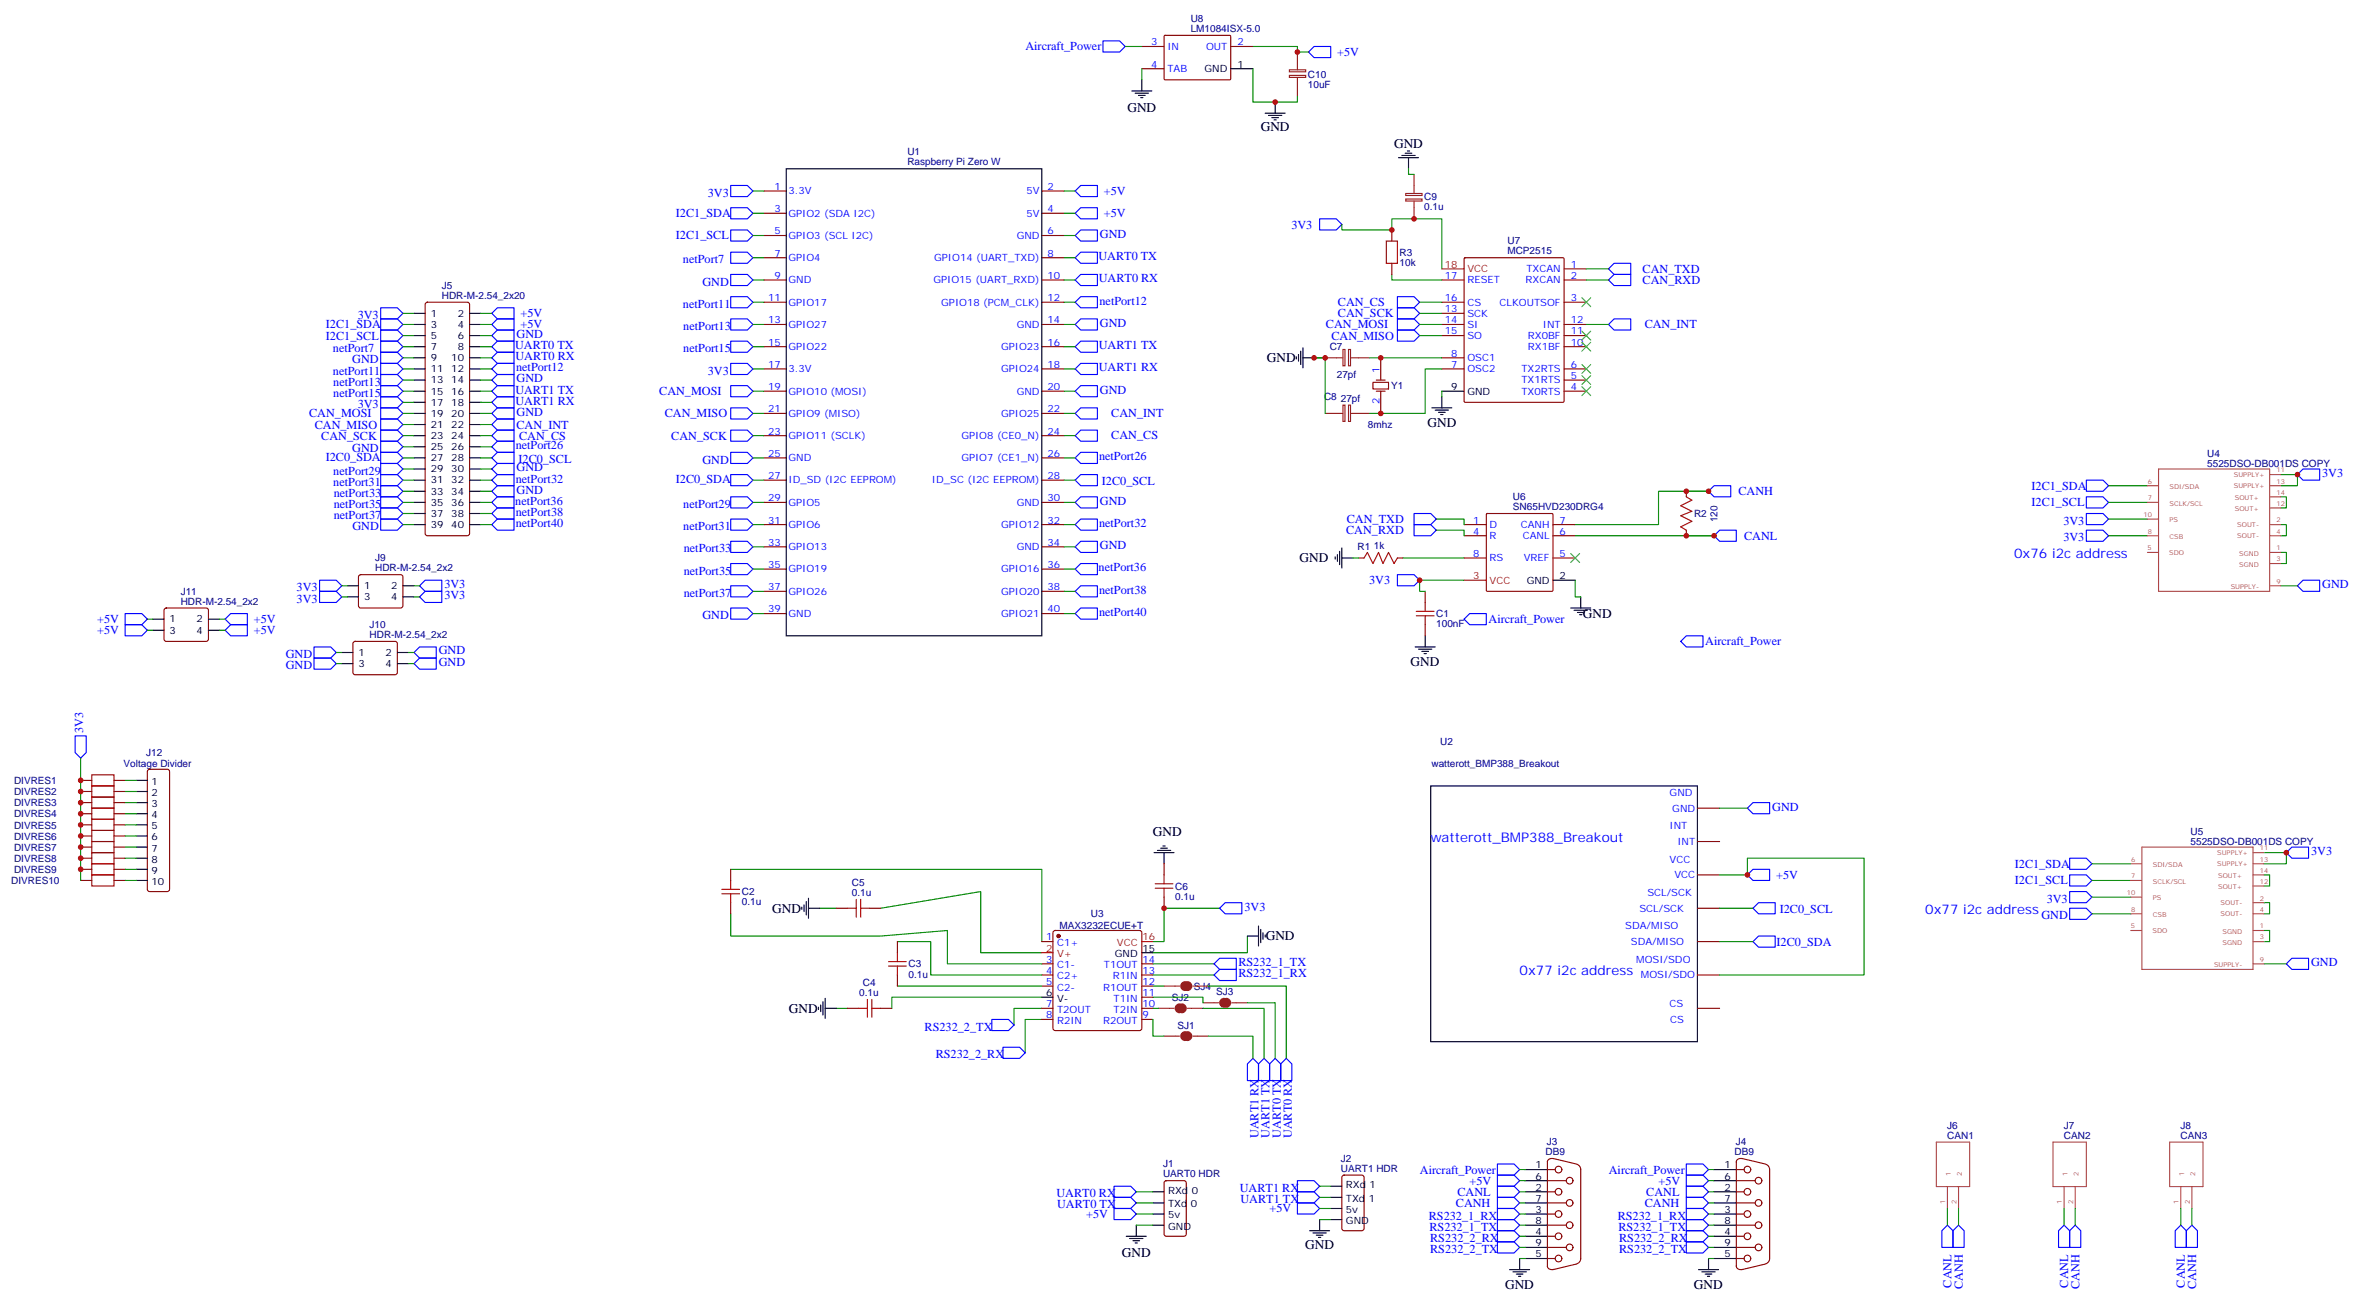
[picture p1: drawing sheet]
<svg xmlns="http://www.w3.org/2000/svg" width="749mm" height="413mm" viewBox="0 0 749 413" stroke-linecap="round" stroke-linejoin="round" font-family="sans-serif">
<defs><g id="words">
<g font-size="4.2">
<text x="357.9" y="35.5">GND</text>
<text x="400.3" y="41.6">GND</text>
<text x="442.6" y="46.8">GND</text>
<text x="402.2" y="115">GND</text>
<text x="453.2" y="135.5">GND</text>
<text x="412.6" y="178.4">GND</text>
<text x="502.6" y="196">GND</text>
<text x="447.8" y="211.3">GND</text>
<text x="366" y="265.2">GND</text>
<text x="245.2" y="289.5">GND</text>
<text x="401.8" y="298.3">GND</text>
<text x="250.5" y="321.3">GND</text>
<text x="356.2" y="398.9">GND</text>
<text x="414.4" y="396.1">GND</text>
<text x="477.8" y="408.8">GND</text>
<text x="537.8" y="408.8">GND</text>
</g>
<g font-size="4.2" fill="#00f">
<text x="639.4" y="177">0x76 i2c address</text>
<text x="454.2" y="267">watterott_BMP388_Breakout</text>
<text x="611.2" y="289.9">0x77 i2c address</text>
<text x="482.5" y="309.3">0x77 i2c address</text>
</g>
<g font-size="3.9" fill="#00f">
<text x="325.6" y="16">Aircraft_Power</text>
<text x="424.6" y="17.8">+5V</text>
<text x="224.7" y="62.4">3V3</text>
<text x="350.5" y="61.9">+5V</text>
<text x="214.6" y="68.9">I2C1_SDA</text>
<text x="350.5" y="68.9">+5V</text>
<text x="214.6" y="76">I2C1_SCL</text>
<text x="349.2" y="75.5">GND</text>
<text x="410" y="72.5">3V3</text>
<text x="216.8" y="83.5">netPort7</text>
<text x="348.7" y="82.6">UART0 TX</text>
<text x="348.8" y="89.6">UART0 RX</text>
<text x="521.5" y="86.6">CAN_TXD</text>
<text x="223" y="90.7">GND</text>
<text x="521.5" y="90.1">CAN_RXD</text>
<text x="113.6" y="101.2">3V3</text>
<text x="165.3" y="100.7">+5V</text>
<text x="216.8" y="97.7">netPort11</text>
<text x="349.1" y="96.6">netPort12</text>
<text x="424.8" y="100.7">CAN_SCK</text>
<text x="424.8" y="97.1">CAN_CS</text>
<text x="103.5" y="104.2">I2C1_SDA</text>
<text x="103.5" y="107.7">I2C1_SCL</text>
<text x="164" y="107.2">GND</text>
<text x="165.3" y="104.2">+5V</text>
<text x="216.9" y="104.7">netPort13</text>
<text x="349.2" y="103.7">GND</text>
<text x="420.9" y="104.2">CAN_MOSI</text>
<text x="422.7" y="107.7">CAN_MISO</text>
<text x="522.2" y="104.1">CAN_INT</text>
<text x="105.7" y="111.8">netPort7</text>
<text x="163.5" y="110.9">UART0 TX</text>
<text x="216.9" y="111.8">netPort15</text>
<text x="348.8" y="110.8">UART1 TX</text>
<text x="105.7" y="118.8">netPort11</text>
<text x="111.8" y="115.3">GND</text>
<text x="163.6" y="114.3">UART0 RX</text>
<text x="163.9" y="117.8">netPort12</text>
<text x="224.7" y="118.9">3V3</text>
<text x="348.8" y="117.8">UART1 RX</text>
<text x="105.8" y="122.3">netPort13</text>
<text x="105.8" y="125.9">netPort15</text>
<text x="163.6" y="124.9">UART1 TX</text>
<text x="164" y="121.3">GND</text>
<text x="209.3" y="125.4">CAN_MOSI</text>
<text x="349.2" y="124.9">GND</text>
<text x="113.6" y="129.4">3V3</text>
<text x="163.6" y="128.4">UART1 RX</text>
<text x="164" y="131.9">GND</text>
<text x="98.2" y="132.4">CAN_MOSI</text>
<text x="99.9" y="135.9">CAN_MISO</text>
<text x="164" y="135.9">CAN_INT</text>
<text x="211" y="132.4">CAN_MISO</text>
<text x="352.8" y="132.4">CAN_INT</text>
<text x="102" y="139.5">CAN_SCK</text>
<text x="111.8" y="143.5">GND</text>
<text x="163.7" y="142.5">netPort26</text>
<text x="164.8" y="139.5">CAN_CS</text>
<text x="213.1" y="139.5">CAN_SCK</text>
<text x="352.8" y="139.4">CAN_CS</text>
<text x="103.4" y="146.3">I2C0_SDA</text>
<text x="164" y="149.6">GND</text>
<text x="164.6" y="146.8">I2C0_SCL</text>
<text x="223" y="147.1">GND</text>
<text x="348.9" y="146">netPort26</text>
<text x="105.8" y="150.6">netPort29</text>
<text x="105.8" y="154.1">netPort31</text>
<text x="163.7" y="153.1">netPort32</text>
<text x="214.6" y="153.4">I2C0_SDA</text>
<text x="349.8" y="153.8">I2C0_SCL</text>
<text x="645" y="155.4">I2C1_SDA</text>
<text x="737.3" y="151.3">3V3</text>
<text x="105.9" y="157.6">netPort33</text>
<text x="105.9" y="161.1">netPort35</text>
<text x="163.6" y="160.1">netPort36</text>
<text x="164" y="156.6">GND</text>
<text x="216.9" y="161.2">netPort29</text>
<text x="349.2" y="160.1">GND</text>
<text x="551.9" y="157.1">CANH</text>
<text x="645" y="160.6">I2C1_SCL</text>
<text x="106" y="164.7">netPort37</text>
<text x="163.7" y="163.7">netPort38</text>
<text x="163.7" y="167.2">netPort40</text>
<text x="348.9" y="167.2">netPort32</text>
<text x="427.6" y="165.9">CAN_TXD</text>
<text x="655.1" y="166.5">3V3</text>
<text x="111.9" y="168.3">GND</text>
<text x="216.9" y="168.2">netPort31</text>
<text x="427.4" y="169.5">CAN_RXD</text>
<text x="553.7" y="171.2">CANL</text>
<text x="655.1" y="171.7">3V3</text>
<text x="217.1" y="175.3">netPort33</text>
<text x="349.2" y="174.3">GND</text>
<text x="217.1" y="182.3">netPort35</text>
<text x="348.8" y="181.3">netPort36</text>
<text x="434.7" y="185.4">3V3</text>
<text x="94.2" y="187.6">3V3</text>
<text x="94.2" y="191.2">3V3</text>
<text x="141.1" y="190">3V3</text>
<text x="141.1" y="186.5">3V3</text>
<text x="217.1" y="189.4">netPort37</text>
<text x="348.9" y="188.4">netPort38</text>
<text x="737.3" y="186.6">GND</text>
<text x="30.9" y="197.7">+5V</text>
<text x="80.6" y="197.7">+5V</text>
<text x="223" y="196.5">GND</text>
<text x="348.9" y="195.4">netPort40</text>
<text x="472.6" y="197.7">Aircraft_Power</text>
<text x="30.9" y="201.2">+5V</text>
<text x="80.6" y="201.2">+5V</text>
<text x="90.7" y="208.9">GND</text>
<text x="139.3" y="207.6">GND</text>
<text x="541.4" y="204.7">Aircraft_Power</text>
<text x="90.7" y="212.4">GND</text>
<text x="139.3" y="211.2">GND</text>
<text x="26.4" y="232.7" transform="rotate(-90 26.4 232.7)">3V3</text>
<text x="562.6" y="257.2">GND</text>
<text x="639.7" y="275.3">I2C1_SDA</text>
<text x="733.7" y="271.3">3V3</text>
<text x="563.9" y="278.8">+5V</text>
<text x="639.7" y="280.6">I2C1_SCL</text>
<text x="649.8" y="286.4">3V3</text>
<text x="395.1" y="288.9">3V3</text>
<text x="565" y="289.6">I2C0_SCL</text>
<text x="648.1" y="291.7">GND</text>
<text x="564" y="300.2">I2C0_SDA</text>
<text x="393.2" y="306.5">RS232_1_TX</text>
<text x="393.2" y="310.1">RS232_1_RX</text>
<text x="733.7" y="306.5">GND</text>
<text x="293.5" y="326.9">RS232_2_TX</text>
<text x="297.1" y="335.8">RS232_2_RX</text>
<text x="399.5" y="361.1" transform="rotate(-90 399.5 361.1)">UART1 RX</text>
<text x="403.1" y="360.9" transform="rotate(-90 403.1 360.9)">UART1 TX</text>
<text x="406.6" y="360.9" transform="rotate(-90 406.6 360.9)">UART0 TX</text>
<text x="410.1" y="361.1" transform="rotate(-90 410.1 361.1)">UART0 RX</text>
<text x="450.8" y="372.3">Aircraft_Power</text>
<text x="466.6" y="375.9">+5V</text>
<text x="510.8" y="372.3">Aircraft_Power</text>
<text x="526.6" y="375.9">+5V</text>
<text x="335.4" y="379.9">UART0 RX</text>
<text x="335.6" y="383.4">UART0 TX</text>
<text x="393.6" y="378.1">UART1 RX</text>
<text x="393.8" y="381.6">UART1 TX</text>
<text x="462.2" y="382.9">CANH</text>
<text x="462.7" y="379.4">CANL</text>
<text x="522.2" y="382.9">CANH</text>
<text x="522.7" y="379.4">CANL</text>
<text x="344.8" y="386.4">+5V</text>
<text x="403.1" y="384.7">+5V</text>
<text x="453.6" y="386.9">RS232_1_RX</text>
<text x="513.6" y="386.9">RS232_1_RX</text>
<text x="453.8" y="390.5">RS232_1_TX</text>
<text x="454.1" y="394">RS232_2_RX</text>
<text x="513.8" y="390.5">RS232_1_TX</text>
<text x="514" y="394">RS232_2_RX</text>
<text x="454.1" y="397.5">RS232_2_TX</text>
<text x="514" y="397.5">RS232_2_TX</text>
<text x="619.6" y="408.5" transform="rotate(-90 619.6 408.5)">CANL</text>
<text x="623.1" y="408.9" transform="rotate(-90 623.1 408.9)">CANH</text>
<text x="656.6" y="408.5" transform="rotate(-90 656.6 408.5)">CANL</text>
<text x="660.2" y="408.9" transform="rotate(-90 660.2 408.9)">CANH</text>
<text x="693.7" y="408.5" transform="rotate(-90 693.7 408.5)">CANL</text>
<text x="697.2" y="408.9" transform="rotate(-90 697.2 408.9)">CANH</text>
</g>
<g font-size="3.2" fill="#000080">
<text x="378" y="10.1">LM1084ISX-5.0</text>
<text x="378.1" y="6.8">U8</text>
<text x="415.3" y="27.9">10uF</text>
<text x="415.3" y="24.7">C10</text>
<text x="288.1" y="52.5">Raspberry Pi Zero W</text>
<text x="288.1" y="49.3">U1</text>
<text x="452.2" y="63.5">C9</text>
<text x="452.2" y="66.7">0.1u</text>
<text x="478.6" y="77.4">U7</text>
<text x="444.4" y="81.2">R3</text>
<text x="478.6" y="80.6">MCP2515</text>
<text x="444.4" y="84.3">10k</text>
<text x="140.3" y="94.8">HDR-M-2.54_2x20</text>
<text x="140.3" y="91.7">J5</text>
<text x="422.2" y="111.1">C7</text>
<text x="424.4" y="119.9">27pf</text>
<text x="441.7" y="123.5">Y1</text>
<text x="420.4" y="127">C8</text>
<text x="425.7" y="127.5">27pf</text>
<text x="434.3" y="135.9">8mhz</text>
<text x="700.8" y="148.1">5525DSO-DB001DS COPY</text>
<text x="700.8" y="144.9">U4</text>
<text x="480.4" y="161.7">SN65HVD230DRG4</text>
<text x="480.4" y="158.5">U6</text>
<text x="537.8" y="164.1">R2</text>
<text x="545.3" y="165.7" transform="rotate(-90 545.3 165.7)">120</text>
<text x="119.1" y="178">J9</text>
<text x="431" y="174.6">R1</text>
<text x="436.2" y="174.2">1k</text>
<text x="119.1" y="181.3">HDR-M-2.54_2x2</text>
<text x="57.4" y="191.8">HDR-M-2.54_2x2</text>
<text x="57.4" y="188.6">J11</text>
<text x="456" y="195.7">C1</text>
<text x="117.4" y="202.4">HDR-M-2.54_2x2</text>
<text x="117.4" y="199.2">J10</text>
<text x="456" y="199">100nF</text>
<text x="46.5" y="239.9">J12</text>
<text x="457.3" y="236.3">U2</text>
<text x="39.3" y="243.5">Voltage Divider</text>
<text x="454.5" y="243.4">watterott_BMP388_Breakout</text>
<text x="4.5" y="248.8">DIVRES1</text>
<text x="4.5" y="252.3">DIVRES2</text>
<text x="4.5" y="255.8">DIVRES3</text>
<text x="4.5" y="259.3">DIVRES4</text>
<text x="4.5" y="262.9">DIVRES5</text>
<text x="4.5" y="266.4">DIVRES6</text>
<text x="4.5" y="269.9">DIVRES7</text>
<text x="695.5" y="268">5525DSO-DB001DS COPY</text>
<text x="695.5" y="264.8">U5</text>
<text x="4.5" y="273.5">DIVRES8</text>
<text x="3.5" y="280.5">DIVRES10</text>
<text x="4.5" y="277">DIVRES9</text>
<text x="270.5" y="281">C5</text>
<text x="235.5" y="287.2">0.1u</text>
<text x="235.5" y="283.9">C2</text>
<text x="270.5" y="284.3">0.1u</text>
<text x="373.1" y="285.4">0.1u</text>
<text x="373.1" y="282.4">C6</text>
<text x="346.4" y="290.8">U3</text>
<text x="336.4" y="294.6">MAX3232ECUE+T</text>
<text x="288.4" y="310.1">0.1u</text>
<text x="288.4" y="306.9">C3</text>
<text x="272.8" y="315.9">0.1u</text>
<text x="274" y="312.8">C4</text>
<text x="372" y="317.5">SJ2</text>
<text x="379" y="314">SJ4</text>
<text x="386.1" y="315.7">SJ3</text>
<text x="373.8" y="326.3">SJ1</text>
<text x="618.2" y="358.3">J6</text>
<text x="655.3" y="358.3">J7</text>
<text x="692.3" y="358.3">J8</text>
<text x="491.1" y="363.2">J3</text>
<text x="551.1" y="363.2">J4</text>
<text x="618.2" y="361.3">CAN1</text>
<text x="655.3" y="361.3">CAN2</text>
<text x="692.3" y="361.3">CAN3</text>
<text x="369.2" y="370.3">J1</text>
<text x="425.7" y="371.8">UART1 HDR</text>
<text x="425.7" y="368.5">J2</text>
<text x="490.7" y="366.5">DB9</text>
<text x="550.7" y="366.5">DB9</text>
<text x="369.2" y="373.5">UART0 HDR</text>
</g>
<g font-size="3.2" fill="#00f">
<text x="365.4" y="14.4">3</text>
<text x="370.6" y="15.8">IN</text>
<text x="382.9" y="15.8">OUT</text>
<text x="392.9" y="14.4">2</text>
<text x="365.4" y="21.4">4</text>
<text x="370.6" y="22.9">TAB</text>
<text x="245.8" y="60.3">1</text>
<text x="250.3" y="61.7">3.3V</text>
<text x="325.9" y="61.7">5V</text>
<text x="332.5" y="60.3">2</text>
<text x="245.8" y="67.3">3</text>
<text x="250.3" y="68.7">GPIO2 (SDA I2C)</text>
<text x="325.9" y="68.7">5V</text>
<text x="332.5" y="67.3">4</text>
<text x="245.8" y="74.4">5</text>
<text x="250.3" y="75.8">GPIO3 (SCL I2C)</text>
<text x="322.8" y="75.8">GND</text>
<text x="332.5" y="74.4">6</text>
<text x="245.8" y="81.4">7</text>
<text x="250.3" y="82.8">GPIO4</text>
<text x="296.6" y="82.8">GPIO14 (UART_TXD)</text>
<text x="332.5" y="81.4">8</text>
<text x="245.8" y="88.5">9</text>
<text x="250.3" y="89.9">GND</text>
<text x="296.3" y="89.9">GPIO15 (UART_RXD)</text>
<text x="332.5" y="88.5">10</text>
<text x="458.7" y="88.5">17</text>
<text x="465.9" y="89.9">RESET</text>
<text x="484.4" y="89.9">RXCAN</text>
<text x="484.6" y="86.4">TXCAN</text>
<text x="498.7" y="84.9">1</text>
<text x="498.7" y="88.5">2</text>
<text x="243.8" y="95.5">11</text>
<text x="332.5" y="95.5">12</text>
<text x="458.7" y="95.5">16</text>
<text x="498.7" y="95.5">3</text>
<text x="250.3" y="96.9">GPIO17</text>
<text x="298.8" y="96.9">GPIO18 (PCM_CLK)</text>
<text x="458.7" y="99.1">13</text>
<text x="465.9" y="100.5">SCK</text>
<text x="465.9" y="96.9">CS</text>
<text x="476.1" y="96.9">CLKOUTSOF</text>
<text x="243.8" y="102.6">13</text>
<text x="250.3" y="104">GPIO27</text>
<text x="322.8" y="104">GND</text>
<text x="332.5" y="102.6">14</text>
<text x="458.7" y="102.6">14</text>
<text x="458.7" y="106.1">15</text>
<text x="465.9" y="104">SI</text>
<text x="465.9" y="107.5">SO</text>
<text x="485.1" y="107.5">RX0BF</text>
<text x="489.8" y="104">INT</text>
<text x="498.7" y="106.1">11</text>
<text x="498.7" y="102.6">12</text>
<text x="243.8" y="109.6">15</text>
<text x="250.3" y="111.1">GPIO22</text>
<text x="317.8" y="111.1">GPIO23</text>
<text x="332.5" y="109.6">16</text>
<text x="460.7" y="113.2">8</text>
<text x="485.1" y="111.1">RX1BF</text>
<text x="498.7" y="109.6">10</text>
<text x="243.8" y="116.7">17</text>
<text x="250.3" y="118.1">3.3V</text>
<text x="317.8" y="118.1">GPIO24</text>
<text x="332.5" y="116.7">18</text>
<text x="438" y="118.5" transform="rotate(-90 438 118.5)">1</text>
<text x="460.7" y="116.7">7</text>
<text x="465.9" y="118.1">OSC2</text>
<text x="465.9" y="114.6">OSC1</text>
<text x="483" y="118.1">TX2RTS</text>
<text x="498.7" y="116.7">6</text>
<text x="243.8" y="123.8">19</text>
<text x="250.3" y="125.2">GPIO10 (MOSI)</text>
<text x="322.8" y="125.2">GND</text>
<text x="332.5" y="123.8">20</text>
<text x="483" y="125.2">TX0RTS</text>
<text x="483" y="121.6">TX1RTS</text>
<text x="498.7" y="123.8">4</text>
<text x="498.7" y="120.2">5</text>
<text x="243.8" y="130.8">21</text>
<text x="332.5" y="130.8">22</text>
<text x="438" y="128.2" transform="rotate(-90 438 128.2)">2</text>
<text x="243.8" y="137.9">23</text>
<text x="250.3" y="132.2">GPIO9 (MISO)</text>
<text x="317.8" y="132.2">GPIO25</text>
<text x="332.5" y="137.9">24</text>
<text x="250.3" y="139.3">GPIO11 (SCLK)</text>
<text x="305.2" y="139.3">GPIO8 (CE0_N)</text>
<text x="243.8" y="144.9">25</text>
<text x="250.3" y="146.3">GND</text>
<text x="305.2" y="146.3">GPIO7 (CE1_N)</text>
<text x="332.5" y="144.9">26</text>
<text x="243.8" y="152">27</text>
<text x="250.3" y="153.4">ID_SD (I2C EEPROM)</text>
<text x="295.9" y="153.4">ID_SC (I2C EEPROM)</text>
<text x="332.5" y="152">28</text>
<text x="243.8" y="159">29</text>
<text x="250.3" y="160.4">GPIO5</text>
<text x="322.8" y="160.4">GND</text>
<text x="332.5" y="159">30</text>
<text x="243.8" y="166.1">31</text>
<text x="250.3" y="167.5">GPIO6</text>
<text x="317.8" y="167.5">GPIO12</text>
<text x="332.5" y="166.1">32</text>
<text x="467.7" y="166.1">1</text>
<text x="472.9" y="167.5">D</text>
<text x="482.8" y="167.5">CANH</text>
<text x="495.2" y="166.1">7</text>
<text x="243.8" y="173.1">33</text>
<text x="332.5" y="173.1">34</text>
<text x="467.7" y="169.6">4</text>
<text x="472.9" y="171">R</text>
<text x="483.5" y="171">CANL</text>
<text x="495.2" y="169.6">6</text>
<text x="250.3" y="174.6">GPIO13</text>
<text x="322.8" y="174.6">GND</text>
<text x="467.7" y="176.7">8</text>
<text x="472.9" y="178.1">RS</text>
<text x="483.8" y="178.1">VREF</text>
<text x="495.2" y="176.7">5</text>
<text x="243.8" y="180.2">35</text>
<text x="250.3" y="181.6">GPIO19</text>
<text x="317.8" y="181.6">GPIO16</text>
<text x="332.5" y="180.2">36</text>
<text x="243.8" y="187.3">37</text>
<text x="250.3" y="188.7">GPIO26</text>
<text x="317.8" y="188.7">GPIO20</text>
<text x="332.5" y="187.3">38</text>
<text x="243.8" y="194.3">39</text>
<text x="250.3" y="195.7">GND</text>
<text x="317.8" y="195.7">GPIO21</text>
<text x="332.5" y="194.3">40</text>
<text x="530.1" y="252.5">GND</text>
<text x="530.9" y="257.5">GND</text>
<text x="530.1" y="263.1">INT</text>
<text x="532.5" y="268">INT</text>
<text x="530.1" y="273.7">VCC</text>
<text x="531.6" y="278.6">VCC</text>
<text x="523" y="284.3">SCL/SCK</text>
<text x="520.5" y="289.2">SCL/SCK</text>
<text x="332.1" y="298.4">1</text>
<text x="516" y="294.9">SDA/MISO</text>
<text x="517.8" y="299.8">SDA/MISO</text>
<text x="332.1" y="305.4">3</text>
<text x="335.6" y="300.1">C1+</text>
<text x="362.7" y="305.4">14</text>
<text x="519.5" y="305.4">MOSI/SDO</text>
<text x="332.1" y="309">4</text>
<text x="335.6" y="307.2">C1-</text>
<text x="335.6" y="310.7">C2+</text>
<text x="350.5" y="307.2">T1OUT</text>
<text x="353.3" y="310.7">R1IN</text>
<text x="362.7" y="309">13</text>
<text x="521" y="310.4">MOSI/SDO</text>
<text x="332.1" y="312.5">5</text>
<text x="335.6" y="314.3">C2-</text>
<text x="350.2" y="314.3">R1OUT</text>
<text x="353.5" y="317.8">T1IN</text>
<text x="362.7" y="316">11</text>
<text x="362.7" y="312.5">12</text>
<text x="332.1" y="319.5">7</text>
<text x="332.1" y="323.1">8</text>
<text x="335.6" y="321.3">T2OUT</text>
<text x="353.5" y="321.3">T2IN</text>
<text x="362.7" y="323.1">9</text>
<text x="362.7" y="319.5">10</text>
<text x="530.1" y="319.5">CS</text>
<text x="335.6" y="324.8">R2IN</text>
<text x="350.2" y="324.8">R2OUT</text>
<text x="530.3" y="324.5">CS</text>
</g>
<g font-size="3.2">
<text x="382.4" y="22.9">GND</text>
<text x="392.9" y="21.4">1</text>
<text x="136.7" y="100.5">1</text>
<text x="145.3" y="100.5">2</text>
<text x="136.7" y="104">3</text>
<text x="136.7" y="107.5">5</text>
<text x="145.3" y="104">4</text>
<text x="145.3" y="107.5">6</text>
<text x="136.7" y="111.1">7</text>
<text x="145.3" y="111.1">8</text>
<text x="136.7" y="114.6">9</text>
<text x="136.7" y="118.1">11</text>
<text x="143.3" y="114.6">10</text>
<text x="143.3" y="118.1">12</text>
<text x="136.7" y="121.6">13</text>
<text x="136.7" y="125.2">15</text>
<text x="143.3" y="121.6">14</text>
<text x="143.3" y="125.2">16</text>
<text x="460.7" y="123.8">9</text>
<text x="465.9" y="125.2">GND</text>
<text x="136.7" y="128.7">17</text>
<text x="143.3" y="128.7">18</text>
<text x="136.7" y="132.2">19</text>
<text x="136.7" y="135.7">21</text>
<text x="143.3" y="132.2">20</text>
<text x="143.3" y="135.7">22</text>
<text x="136.7" y="139.3">23</text>
<text x="136.7" y="142.8">25</text>
<text x="143.3" y="139.3">24</text>
<text x="143.3" y="142.8">26</text>
<text x="136.7" y="146.3">27</text>
<text x="136.7" y="149.9">29</text>
<text x="143.3" y="146.3">28</text>
<text x="143.3" y="149.9">30</text>
<text x="136.7" y="153.4">31</text>
<text x="143.3" y="153.4">32</text>
<text x="136.7" y="156.9">33</text>
<text x="136.7" y="160.4">35</text>
<text x="143.3" y="156.9">34</text>
<text x="143.3" y="160.4">36</text>
<text x="136.7" y="164">37</text>
<text x="136.7" y="167.5">39</text>
<text x="143.3" y="164">38</text>
<text x="143.3" y="167.5">40</text>
<text x="484.7" y="185.1">GND</text>
<text x="495.2" y="183.7">2</text>
<text x="115.6" y="186.9">1</text>
<text x="115.6" y="190.4">3</text>
<text x="124.1" y="186.9">2</text>
<text x="124.1" y="190.4">4</text>
<text x="53.8" y="197.5">1</text>
<text x="62.4" y="197.5">2</text>
<text x="53.8" y="201">3</text>
<text x="62.4" y="201">4</text>
<text x="113.8" y="208.1">1</text>
<text x="122.4" y="208.1">2</text>
<text x="113.8" y="211.6">3</text>
<text x="122.4" y="211.6">4</text>
<text x="48.1" y="249">1</text>
<text x="48.1" y="252.5">2</text>
<text x="48.1" y="256">3</text>
<text x="48.1" y="259.6">4</text>
<text x="48.1" y="263.1">5</text>
<text x="48.1" y="266.6">6</text>
<text x="48.1" y="270.2">7</text>
<text x="48.1" y="273.7">8</text>
<text x="48.1" y="277.2">9</text>
<text x="48.1" y="280.7">10</text>
<text x="353.9" y="303.7">GND</text>
<text x="362.7" y="301.9">15</text>
<text x="332.1" y="316">6</text>
<text x="335.6" y="317.8">V-</text>
<text x="487.5" y="370.7">1</text>
<text x="547.5" y="370.7">1</text>
<text x="427.3" y="377">RXd 1</text>
<text x="487.5" y="374.2">6</text>
<text x="487.5" y="377.8">2</text>
<text x="547.5" y="374.2">6</text>
<text x="547.5" y="377.8">2</text>
<text x="370.9" y="378.8">RXd 0</text>
<text x="370.9" y="383">TXd 0</text>
<text x="427.3" y="381.3">TXd 1</text>
<text x="487.5" y="381.3">7</text>
<text x="547.5" y="381.3">7</text>
<text x="370.9" y="386.6">5v</text>
<text x="427.3" y="384.8">5v</text>
<text x="427.3" y="388.3">GND</text>
<text x="487.5" y="388.3">8</text>
<text x="487.5" y="384.8">3</text>
<text x="547.5" y="388.3">8</text>
<text x="547.5" y="384.8">3</text>
<text x="370.9" y="390.1">GND</text>
<text x="487.5" y="395.4">9</text>
<text x="487.5" y="391.9">4</text>
<text x="547.5" y="395.4">9</text>
<text x="547.5" y="391.9">4</text>
<text x="487.5" y="398.9">5</text>
<text x="547.5" y="398.9">5</text>
</g>
<g font-size="3.2" fill="#f00">
<text x="458.7" y="84.9">18</text>
<text x="465.9" y="86.4">VCC</text>
<text x="467.7" y="183.7">3</text>
<text x="472.9" y="185.1">VCC</text>
<text x="362.7" y="298.4">16</text>
<text x="332.1" y="301.9">2</text>
<text x="335.6" y="303.7">V+</text>
<text x="354.6" y="300.1">VCC</text>
</g>
<g font-size="2.1" fill="#a54b4b">
<text x="722.8" y="149.9">11</text>
<text x="681.9" y="153.4">6</text>
<text x="688.8" y="155.1">SDI/SDA</text>
<text x="709.2" y="151.3">SUPPLY+</text>
<text x="709.2" y="154.8">SUPPLY+</text>
<text x="722.8" y="153.4">13</text>
<text x="681.9" y="158.7">7</text>
<text x="688.8" y="160.4">SCLK/SCL</text>
<text x="709.5" y="158.7">SOUT+</text>
<text x="722.8" y="160.5">12</text>
<text x="722.8" y="156.9">14</text>
<text x="680.5" y="164">10</text>
<text x="688.8" y="165.7">PS</text>
<text x="709.5" y="162.2">SOUT+</text>
<text x="710.3" y="167.1">SOUT-</text>
<text x="722.8" y="165.7">2</text>
<text x="681.9" y="169.3">8</text>
<text x="688.8" y="171">CSB</text>
<text x="710.3" y="170.7">SOUT-</text>
<text x="722.8" y="169.3">4</text>
<text x="681.8" y="174.6">5</text>
<text x="688.7" y="175.9">SDO</text>
<text x="710.9" y="176.3">SGND</text>
<text x="710.9" y="179.8">SGND</text>
<text x="722.8" y="174.6">1</text>
<text x="722.8" y="178.1">3</text>
<text x="722.8" y="185.1">9</text>
<text x="708.2" y="186.9">SUPPLY-</text>
<text x="717.5" y="269.8">11</text>
<text x="676.6" y="273.3">6</text>
<text x="683.5" y="275.1">SDI/SDA</text>
<text x="703.9" y="271.2">SUPPLY+</text>
<text x="703.9" y="274.7">SUPPLY+</text>
<text x="717.5" y="273.3">13</text>
<text x="676.6" y="278.6">7</text>
<text x="683.5" y="280.4">SCLK/SCL</text>
<text x="704.2" y="278.6">SOUT+</text>
<text x="717.5" y="280.4">12</text>
<text x="717.5" y="276.9">14</text>
<text x="675.2" y="283.9">10</text>
<text x="683.5" y="285.7">PS</text>
<text x="704.2" y="282.1">SOUT+</text>
<text x="705" y="287.1">SOUT-</text>
<text x="717.5" y="285.7">2</text>
<text x="676.6" y="289.2">8</text>
<text x="683.5" y="291">CSB</text>
<text x="705" y="290.6">SOUT-</text>
<text x="717.5" y="289.2">4</text>
<text x="676.5" y="294.5">5</text>
<text x="683.4" y="295.9">SDO</text>
<text x="705.6" y="296.2">SGND</text>
<text x="705.6" y="299.8">SGND</text>
<text x="717.5" y="294.5">1</text>
<text x="717.5" y="298">3</text>
<text x="717.5" y="305.1">9</text>
<text x="702.9" y="306.8">SUPPLY-</text>
<text x="619.3" y="373.1" transform="rotate(-90 619.3 373.1)">1</text>
<text x="622.8" y="373.1" transform="rotate(-90 622.8 373.1)">2</text>
<text x="656.4" y="373.1" transform="rotate(-90 656.4 373.1)">1</text>
<text x="659.9" y="373.1" transform="rotate(-90 659.9 373.1)">2</text>
<text x="693.4" y="373.1" transform="rotate(-90 693.4 373.1)">1</text>
<text x="696.9" y="373.1" transform="rotate(-90 696.9 373.1)">2</text>
<text x="617.6" y="382.1" transform="rotate(-90 617.6 382.1)">1</text>
<text x="621.1" y="382.1" transform="rotate(-90 621.1 382.1)">2</text>
<text x="654.6" y="382.1" transform="rotate(-90 654.6 382.1)">1</text>
<text x="658.2" y="382.1" transform="rotate(-90 658.2 382.1)">2</text>
<text x="691.7" y="382.1" transform="rotate(-90 691.7 382.1)">1</text>
<text x="695.2" y="382.1" transform="rotate(-90 695.2 382.1)">2</text>
</g>
</g></defs>
<g fill="none" stroke="#00f" stroke-width=".35">
<path d="M350.2 13h5.3l1.7 1.7-1.7 1.8h-5.3zM415.4 16.5l1.8-1.8h5.3v3.6h-5.3zM232 58.8h5.3l1.7 1.8-1.7 1.8h-5.3zM232 73h5.3l1.7 1.7-1.7 1.8h-5.3zM232 65.9h5.3l1.7 1.8-1.7 1.7h-5.3zM341.3 60.6l1.8-1.8h5.3v3.6h-5.3zM343.1 73h5.3v3.5h-5.3l-1.8-1.8zM343.1 65.9h5.3v3.5h-5.3l-1.8-1.7zM419 69.4h5.3l1.7 1.8-1.7 1.8h-5.3zM120.9 97.6h5.3l1.7 1.8-1.7 1.8h-5.3zM157.9 97.6h5.3v3.6h-5.3l-1.8-1.8zM232 87.1h5.3l1.7 1.7-1.7 1.8h-5.3z"/>
<path d="M232 80h5.3l1.7 1.8-1.7 1.7h-5.3zM232 94.1h5.3l1.7 1.8-1.7 1.7h-5.3zM341.3 88.8l1.8-1.7h5.3v3.5h-5.3zM341.3 81.8l1.8-1.8h5.3v3.5h-5.3zM343.1 94.1h5.3v3.5h-5.3l-1.8-1.7zM443.7 97.6h5.2l1.8 1.8-1.8 1.8h-5.2zM443.7 94.1h5.2l1.8 1.8-1.8 1.7h-5.2zM510.7 85.3l1.7-1.8h5.3v3.6h-5.3zM510.7 88.8l1.7-1.7h5.3v3.5h-5.3zM120.9 108.2h5.3l1.7 1.8-1.7 1.8h-5.3zM120.9 115.3h5.3l1.7 1.8-1.7 1.7h-5.3zM120.9 118.8h5.3l1.7 1.8-1.7 1.7h-5.3z"/>
<path d="M120.9 111.8h5.3l1.7 1.7-1.7 1.8h-5.3zM120.9 101.2h5.3l1.7 1.7-1.7 1.8h-5.3zM120.9 104.7h5.3l1.7 1.8-1.7 1.7h-5.3zM156.1 117.1l1.8-1.8h5.3v3.5h-5.3zM156.1 110l1.8-1.8h5.3v3.6h-5.3zM156.1 102.9l1.8-1.7h5.3v3.5h-5.3zM157.9 104.7h5.3v3.5h-5.3l-1.8-1.7zM157.9 111.8h5.3v3.5h-5.3l-1.8-1.8zM232 115.3h5.3l1.7 1.8-1.7 1.7h-5.3zM232 101.2h5.3l1.7 1.7-1.7 1.8h-5.3zM232 108.2h5.3l1.7 1.8-1.7 1.8h-5.3zM341.3 117.1l1.8-1.8h5.3v3.5h-5.3z"/>
<path d="M343.1 101.2h5.3v3.5h-5.3l-1.8-1.8zM343.1 108.2h5.3v3.6h-5.3l-1.8-1.8zM443.7 104.7h5.2l1.8 1.8-1.8 1.7h-5.2zM443.7 101.2h5.2l1.8 1.7-1.8 1.8h-5.2zM510.7 102.9l1.7-1.7h5.3v3.5h-5.3zM120.9 122.3h5.3l1.7 1.8-1.7 1.8h-5.3zM120.9 125.9h5.3l1.7 1.7-1.7 1.8h-5.3zM120.9 140h5.3l1.7 1.7-1.7 1.8h-5.3zM120.9 129.4h5.3l1.7 1.8-1.7 1.7h-5.3zM120.9 132.9h5.3l1.7 1.8-1.7 1.8h-5.3zM120.9 136.5h5.3l1.7 1.7-1.7 1.8h-5.3zM156.1 124.1l1.8-1.8h5.3v3.6h-5.3z"/>
<path d="M156.1 127.6l1.8-1.7h5.3v3.5h-5.3zM156.1 120.6l1.8-1.8h5.3v3.5h-5.3zM156.1 134.7l1.8-1.8h5.3v3.6h-5.3zM157.9 129.4h5.3v3.5h-5.3l-1.8-1.7zM157.9 136.5h5.3v3.5h-5.3l-1.8-1.8zM232 122.3h5.3l1.7 1.8-1.7 1.8h-5.3zM232 129.4h5.3l1.7 1.8-1.7 1.7h-5.3zM232 136.5h5.3l1.7 1.7-1.7 1.8h-5.3zM341.3 124.1l1.8-1.8h5.3v3.6h-5.3zM343.1 136.5h5.3v3.5h-5.3l-1.8-1.8zM343.1 129.4h5.3v3.5h-5.3l-1.8-1.7zM120.9 147h5.3l1.7 1.8-1.7 1.8h-5.3z"/>
<path d="M120.9 150.6h5.3l1.7 1.7-1.7 1.8h-5.3zM120.9 154.1h5.3l1.7 1.8-1.7 1.7h-5.3zM120.9 157.6h5.3l1.7 1.8-1.7 1.7h-5.3zM120.9 143.5h5.3l1.7 1.8-1.7 1.7h-5.3zM156.1 141.7l1.8-1.7h5.3v3.5h-5.3zM156.1 152.3l1.8-1.7h5.3v3.5h-5.3zM156.1 159.4l1.8-1.8h5.3v3.5h-5.3zM156.1 155.9l1.8-1.8h5.3v3.5h-5.3zM156.1 148.8l1.8-1.8h5.3v3.6h-5.3zM157.9 143.5h5.3v3.5h-5.3l-1.8-1.7zM232 143.5h5.3l1.7 1.8-1.7 1.7h-5.3zM232 150.6h5.3l1.7 1.7-1.7 1.8h-5.3z"/>
<path d="M232 157.6h5.3l1.7 1.8-1.7 1.7h-5.3zM341.3 152.3l1.8-1.7h5.3v3.5h-5.3zM343.1 157.6h5.3v3.5h-5.3l-1.8-1.7zM343.1 143.5h5.3v3.5h-5.3l-1.8-1.7zM542.4 155.9l1.8-1.8h5.3v3.5h-5.3zM662.4 152.3h5.3l1.7 1.8-1.7 1.8h-5.3zM662.4 157.6h5.3l1.7 1.8-1.7 1.7h-5.3zM729.4 150.6l1.8-1.8h5.3v3.5h-5.3zM120.9 161.1h5.3l1.7 1.8-1.7 1.8h-5.3zM120.9 164.7h5.3l1.7 1.7-1.7 1.8h-5.3zM156.1 162.9l1.8-1.8h5.3v3.6h-5.3zM156.1 166.4l1.8-1.7h5.3v3.5h-5.3z"/>
<path d="M232 164.7h5.3l1.7 1.7-1.7 1.8h-5.3zM232 171.7h5.3l1.7 1.8-1.7 1.8h-5.3zM232 178.8h5.3l1.7 1.8-1.7 1.7h-5.3zM341.3 173.5l1.8-1.8h5.3v3.6h-5.3zM343.1 164.7h5.3v3.5h-5.3l-1.8-1.8zM448.9 162.9h5.3l1.8 1.8-1.8 1.7h-5.3zM448.9 166.4h5.3l1.8 1.8-1.8 1.8h-5.3zM544.2 170l1.8-1.8h5.3v3.5h-5.3zM662.4 168.2h5.3l1.7 1.8-1.7 1.7h-5.3zM662.4 162.9h5.3l1.7 1.8-1.7 1.7h-5.3zM39.7 194.7h5.3l1.8 1.7-1.8 1.8h-5.3zM39.7 198.2h5.3l1.8 1.8-1.8 1.7h-5.3z"/>
<path d="M71.5 196.4l1.7-1.7h5.3v3.5h-5.3zM71.5 200l1.7-1.8h5.3v3.5h-5.3zM101.5 184.1h5.3l1.7 1.7-1.7 1.8h-5.3zM101.5 187.6h5.3l1.7 1.8-1.7 1.7h-5.3zM133.2 185.8l1.8-1.7h5.3v3.5h-5.3zM133.2 189.4l1.8-1.8h5.3v3.5h-5.3zM232 192.9h5.3l1.7 1.8-1.7 1.7h-5.3zM232 185.8h5.3l1.7 1.8-1.7 1.8h-5.3zM341.3 180.6l1.8-1.8h5.3v3.5h-5.3zM341.3 187.6l1.8-1.8h5.3v3.6h-5.3zM341.3 194.7l1.8-1.8h5.3v3.5h-5.3zM443.7 182.3h5.2l1.8 1.8-1.8 1.7h-5.2z"/>
<path d="M464.8 196.4l1.8-1.7h5.3v3.5h-5.3zM729.4 185.8l1.8-1.7h5.3v3.5h-5.3zM99.7 205.2h5.3l1.8 1.8-1.8 1.8h-5.3zM99.7 208.8h5.3l1.8 1.7-1.8 1.8h-5.3zM131.4 207l1.8-1.8h5.3v3.6h-5.3zM131.4 210.5l1.8-1.7h5.3v3.5h-5.3zM535.4 201.7h5.3v3.5h-5.3l-1.8-1.7zM23.8 233.5h3.6v5.3l-1.8 1.7-1.8-1.7zM554.8 256.4l1.7-1.8h5.3v3.6h-5.3zM554.8 277.6l1.7-1.8h5.3v3.5h-5.3zM657.1 272.3h5.3l1.7 1.7-1.7 1.8h-5.3zM657.1 277.6h5.3l1.7 1.7-1.7 1.8h-5.3z"/>
<path d="M725.9 270.5l1.7-1.8h5.3v3.6h-5.3zM387.2 288.1l1.8-1.7h5.3v3.5h-5.3zM558.3 297h5.3v3.5h-5.3l-1.8-1.8zM558.3 286.4h5.3v3.5h-5.3l-1.8-1.8zM657.1 288.1h5.3l1.7 1.8-1.7 1.8h-5.3zM657.1 282.9h5.3l1.7 1.7-1.7 1.8h-5.3zM385.4 305.8l1.8-1.8h5.3v3.6h-5.3zM385.4 309.3l1.8-1.7h5.3v3.5h-5.3zM725.9 305.8l1.7-1.8h5.3v3.6h-5.3zM314.9 323.4h5.3l1.7 1.8-1.7 1.8h-5.3zM318.4 332.2h5.3l1.8 1.8-1.8 1.8h-5.3zM396 337.5l1.8-1.7 1.8 1.7v5.3h-3.6z"/>
<path d="M399.6 337.5l1.7-1.7 1.8 1.7v5.3h-3.5zM404.8 335.8l1.8 1.7v5.3h-3.5v-5.3zM408.4 335.8l1.7 1.7v5.3h-3.5v-5.3zM353.7 376.3h5.3l1.8 1.8-1.8 1.8h-5.3zM353.7 379.9h5.3l1.8 1.7-1.8 1.8h-5.3zM411.9 378.1h5.3l1.8 1.8-1.8 1.7h-5.3zM411.9 374.6h5.3l1.8 1.7-1.8 1.8h-5.3zM475.4 369.3h5.3l1.8 1.8-1.8 1.7h-5.3zM475.4 379.9h5.3l1.8 1.7-1.8 1.8h-5.3zM475.4 376.3h5.3l1.8 1.8-1.8 1.8h-5.3zM475.4 372.8h5.3l1.8 1.8-1.8 1.7h-5.3zM535.4 369.3h5.3l1.7 1.8-1.7 1.7h-5.3z"/>
<path d="M535.4 379.9h5.3l1.7 1.7-1.7 1.8h-5.3zM535.4 376.3h5.3l1.7 1.8-1.7 1.8h-5.3zM535.4 372.8h5.3l1.7 1.8-1.7 1.7h-5.3zM353.7 383.4h5.3l1.8 1.8-1.8 1.7h-5.3zM411.9 381.6h5.3l1.8 1.8-1.8 1.8h-5.3zM475.4 386.9h5.3l1.8 1.8-1.8 1.8h-5.3zM475.4 383.4h5.3l1.8 1.8-1.8 1.7h-5.3zM475.4 394h5.3l1.8 1.7-1.8 1.8h-5.3zM475.4 390.5h5.3l1.8 1.7-1.8 1.8h-5.3zM535.4 386.9h5.3l1.7 1.8-1.7 1.8h-5.3zM535.4 383.4h5.3l1.7 1.8-1.7 1.7h-5.3zM535.4 390.5h5.3l1.7 1.7-1.7 1.8h-5.3z"/>
<path d="M535.4 394h5.3l1.7 1.7-1.7 1.8h-5.3zM618.3 388.7l1.7 1.8v5.2h-3.5v-5.2zM621.8 388.7l1.8 1.8v5.2h-3.6v-5.2zM655.3 388.7l1.8 1.8v5.2h-3.5v-5.2zM658.8 388.7l1.8 1.8v5.2h-3.5v-5.2zM692.4 388.7l1.7 1.8v5.2h-3.5v-5.2zM695.9 388.7l1.8 1.8v5.2h-3.6v-5.2z"/>
</g>
<g fill="none" stroke="#008700" stroke-width=".35">
<path d="M357.2 14.7h5.3M397.8 14.7h14.1v1.8h3.5M362.5 21.8v3.5M397.8 21.8v10.6h14.1v-1.8M447.2 53.6v1.7h1.7M239 60.6h3.6M239 67.7h3.6M239 74.7h3.6M337.8 60.6h3.5M337.8 67.7h3.5M337.8 74.7h3.5M426 71.2v1.8h15.9v-3.6h15.9v15.9"/>
<path d="M127.9 99.4h3.5M152.6 99.4h3.5M239 88.8h3.6M239 95.9h3.6M239 81.8h3.6M337.8 88.8h3.5M337.8 95.9h3.5M337.8 81.8h3.5M441.9 87.1v1.7h15.9M450.7 99.4h7.1M450.7 95.9h7.1M503.6 88.8h7.1"/>
<path d="M503.6 85.3h7.1M127.9 102.9h3.5M127.9 117.1h3.5M127.9 113.5h3.5M127.9 106.5h3.5M127.9 110h3.5M152.6 102.9h3.5M152.6 117.1h3.5M152.6 113.5h3.5M152.6 106.5h3.5M152.6 110h3.5M239 102.9h3.6"/>
<path d="M239 117.1h3.6M239 110h3.6M337.8 102.9h3.5M337.8 117.1h3.5M337.8 110h3.5M420.7 113.5h-3.5h3.5v17.7M434.8 113.5h23M450.7 102.9h7.1M450.7 106.5h7.1M457.8 117.1h-5.3v14.1h-17.7M503.6 102.9h7.1M127.9 124.1h3.5"/>
<path d="M127.9 131.2h3.5M127.9 138.2h3.5M127.9 120.6h3.5M127.9 127.6h3.5M127.9 134.7h3.5M152.6 124.1h3.5M152.6 131.2h3.5M152.6 138.2h3.5M152.6 120.6h3.5M152.6 127.6h3.5M152.6 134.7h3.5M239 124.1h3.6"/>
<path d="M239 131.2h3.6M239 138.2h3.6M337.8 124.1h3.5M337.8 131.2h3.5M337.8 138.2h3.5M457.8 124.1v1.8M127.9 159.4h3.5M127.9 145.3h3.5M127.9 152.3h3.5M127.9 155.9h3.5M127.9 148.8h3.5M127.9 141.7h3.5"/>
<path d="M152.6 159.4h3.5M152.6 145.3h3.5M152.6 152.3h3.5M152.6 155.9h3.5M152.6 148.8h3.5M152.6 141.7h3.5M239 159.4h3.6M239 145.3h3.6M239 152.3h3.6M337.8 159.4h3.5M337.8 145.3h3.5M337.8 152.3h3.5"/>
<path d="M535.4 155.9h7h-15.8v10.5h-26.5M669.4 154.1h12.4M669.4 159.4h12.4M724.1 150.6h5.3v3.5h-5.3M724.1 157.6h1.8v3.5h-1.8M127.9 166.4h3.5M127.9 162.9h3.5M152.6 166.4h3.5M152.6 162.9h3.5M239 173.5h3.6M239 166.4h3.6M337.8 173.5h3.5"/>
<path d="M337.8 166.4h3.5M429.5 177h1.8M445.4 177h19.4M456 164.7h8.8v1.7M456 168.2h8.8v1.8M500.1 170h44.1M669.4 170h12.4M669.4 164.7h12.4M724.1 166.4h1.8v3.6h-1.8M724.1 175.3h1.8v3.5h-1.8M46.8 196.4h1.7M46.8 200h1.7"/>
<path d="M69.7 196.4h1.8M69.7 200h1.8M108.5 185.8h1.8M108.5 189.4h1.8M131.4 185.8h1.8M131.4 189.4h1.8M239 194.7h3.6M239 180.6h3.6M239 187.6h3.6M337.8 194.7h3.5M337.8 180.6h3.5M337.8 187.6h3.5"/>
<path d="M464.8 184.1h-14.1v3.5h1.8M500.1 184.1v5.3h1.8M724.1 185.8h5.3M106.8 210.5h1.7M106.8 207h1.7M129.7 210.5h1.7M129.7 207h1.7M25.6 240.5v38.8M39.7 247.6h3.6M39.7 251.1h3.6M39.7 254.6h3.6M39.7 258.2h3.6"/>
<path d="M546 256.4h8.8M39.7 279.3h3.6M39.7 261.7h3.6M39.7 265.2h3.6M39.7 268.7h3.6M39.7 272.3h3.6M39.7 275.8h3.6M232 275.8h98.8v22.9M546 277.6h8.8v-5.3h37v37h-45.8M664.1 274h12.4M664.1 279.3h12.4M718.8 270.5h7.1v3.5h-7.1"/>
<path d="M718.8 277.6h1.8v3.5h-1.8M232 289.9v7.1h47.6l21.2-1.8v10.6h30M260.2 288.1h5.3M279.6 288.1l31.8-5.2v19.4h19.4M284.9 298.7h10.6v10.6h35.3M387.2 288.1h-17.6v10.6h-3.6M396 297v5.3h-30M546 288.1h10.5M546 298.7h10.5M664.1 289.9h12.4M664.1 284.6h12.4M718.8 295.2h1.8v3.5h-1.8"/>
<path d="M718.8 286.4h1.8v3.5h-1.8M265.5 319.9h3.5M284.9 312.8h45.9M330.8 316.4h-47.7v3.5M330.8 319.9h-8.9v5.3M366 316.4h15.9v1.7M366 305.8h19.4M366 319.9h1.8M366 312.8h3.6M366 309.3h19.4M381.9 319.9h19.4v15.9M383.7 312.8h24.7v23"/>
<path d="M396 318.1h8.8v17.7M718.8 305.8h7.1M330.8 323.4h-5.3v10.6M366 323.4v5.3h3.6M383.7 328.7h14.1v7.1M360.8 378.1h5.2M419 376.3h3.5M419 379.9h3.5M482.5 378.1h1.7M482.5 371.1h1.7M482.5 374.6h1.7M542.4 378.1h1.8"/>
<path d="M542.4 371.1h1.8M542.4 374.6h1.8M360.8 381.6h5.2M360.8 388.7h5.2M360.8 385.2h5.2M419 386.9h3.5M419 383.4h3.5M482.5 381.6h1.7M482.5 388.7h1.7M482.5 385.2h1.7M482.5 399.3h1.7M482.5 392.2h1.7"/>
<path d="M482.5 395.7h1.7M542.4 381.6h1.8M542.4 388.7h1.8M542.4 385.2h1.8M542.4 399.3h1.8M542.4 392.2h1.8M542.4 395.7h1.8M618.3 383.4v5.3M621.8 383.4v5.3M655.3 383.4v5.3M658.8 383.4v5.3M692.4 383.4v5.3"/>
<path d="M695.9 383.4v5.3"/>
</g>
<g fill="none" stroke="#000" stroke-width=".35">
<path d="M359.3 28.9h6.4M360.4 29.6h4.2M361.5 30.3h2.1M362.2 31h.7M362.5 25.3v3.6M390.7 21.8h7.1M401.7 35.9h6.3M402.7 36.6h4.3M403.8 37.3h2.1M404.5 38h.7M404.8 32.4v3.5M249.6 53.6h81.2v148.1h-81.2z"/>
<path d="M444 50h6.4M445.1 49.3h4.2M446.1 48.6h2.1M446.8 47.9h.7M447.2 50v3.6M131.4 99.4h3.6M149.1 99.4h3.5M131.4 113.5h3.6M131.4 102.9h3.6M131.4 106.5h3.6M131.4 110h3.6M131.4 117.1h3.6"/>
<path d="M149.1 113.5h3.5M149.1 102.9h3.5M149.1 106.5h3.5M149.1 110h3.5M149.1 117.1h3.5M411.6 113.2v.7M412.3 112.5v2.1M413 111.4v4.2M413.7 113.5h3.5M413.7 110.3v6.4M131.4 124.1h3.6M131.4 120.6h3.6"/>
<path d="M131.4 127.6h3.6M131.4 131.2h3.6M131.4 134.7h3.6M131.4 138.2h3.6M149.1 124.1h3.5M149.1 120.6h3.5M149.1 127.6h3.5M149.1 131.2h3.5M149.1 134.7h3.5M149.1 138.2h3.5M454.6 129.4h6.3M455.6 130.1h4.3"/>
<path d="M456.7 130.8h2.1M457.4 131.5h.7M457.8 124.1h7M457.8 125.9v3.5M131.4 141.7h3.6M131.4 145.3h3.6M131.4 148.8h3.6M131.4 152.3h3.6M131.4 155.9h3.6M131.4 159.4h3.6M149.1 141.7h3.5M149.1 145.3h3.5"/>
<path d="M149.1 148.8h3.5M149.1 152.3h3.5M149.1 155.9h3.5M149.1 159.4h3.5M131.4 162.9h3.6M131.4 166.4h3.6M149.1 162.9h3.5M149.1 166.4h3.5M423.9 176.7v.7M424.6 176v2.1M425.3 174.9v4.2M426 177h3.5"/>
<path d="M426 173.8v6.4M48.5 196.4h3.6M48.5 200h3.6M66.2 196.4h3.5M66.2 200h3.5M110.3 185.8h3.5M110.3 189.4h3.5M127.9 185.8h3.5M127.9 189.4h3.5M493 184.1h7.1M498.7 192.9h6.3M499.7 193.6h4.3"/>
<path d="M500.8 194.3h2.1M501.5 195h.7M501.9 189.4v3.5M108.5 207h3.5M108.5 210.5h3.5M126.2 207h3.5M126.2 210.5h3.5M449.3 205.2h6.3M450.4 206h4.2M451.4 206.7h2.1M452.1 207.4h.7M452.5 201.7v3.5"/>
<path d="M43.3 247.6h3.5M43.3 251.1h3.5M43.3 254.6h3.5M43.3 258.2h3.5M454.2 249.3h84.7v81.2h-84.7zM43.3 261.7h3.5M43.3 265.2h3.5M43.3 268.7h3.5M43.3 272.3h3.5M43.3 275.8h3.5M43.3 279.3h3.5M366.4 270.5h6.3"/>
<path d="M367.5 269.8h4.2M368.5 269.1h2.1M369.2 268.4h.7M369.6 270.5v3.5M254.6 287.8v.7M255.3 287.1v2.1M256 286v4.3M256.7 288.1h3.5M256.7 285v6.3M396 297h3.6M399.6 293.8v6.3M400.3 294.9v4.2"/>
<path d="M401 295.9v2.1M401.7 296.6v.7M259.9 319.5v.8M260.6 318.8v2.2M261.3 317.8v4.2M262 319.9h3.5M262 316.7v6.4M330.8 316.4h3.5M362.5 302.3h3.5M366 378.1h3.6M422.5 376.3h3.5M422.5 379.9h3.5"/>
<path d="M484.2 378.1h7.1M484.2 374.6h7.1M484.2 371.1h7.1M544.2 378.1h7.1M544.2 374.6h7.1M544.2 371.1h7.1M357.6 392.2h6.3M358.6 392.9h4.3M359.7 393.6h2.1M360.4 394.3h.7M360.8 388.7v3.5M366 381.6h3.6"/>
<path d="M366 385.2h3.6M366 388.7h3.6M415.8 390.5h6.3M416.8 391.2h4.3M417.9 391.9h2.1M418.6 392.6h.7M419 386.9v3.6M422.5 383.4h3.5M422.5 386.9h3.5M482.5 399.3v3.5M484.2 381.6h7.1M484.2 385.2h7.1"/>
<path d="M484.2 388.7h7.1M484.2 392.2h7.1M484.2 395.7h7.1M484.2 399.3h7.1M542.4 399.3v3.5M544.2 381.6h7.1M544.2 385.2h7.1M544.2 388.7h7.1M544.2 392.2h7.1M544.2 395.7h7.1M544.2 399.3h7.1M479.3 402.8h6.3"/>
<path d="M480.3 403.5h4.3M481.4 404.2h2.1M482.1 404.9h.7M539.3 402.8h6.3M540.3 403.5h4.2M541.4 404.2h2.1M542.1 404.9h.7"/>
</g>
<g fill="none" stroke="#870000" stroke-width=".35">
<path d="M362.5 14.7h7.1M369.6 11.4l.3-.2 20.7 .1 .1 .3v13.6l-.3 .1h-20.7l-.1-.3zM390.7 14.7h7.1M362.5 21.8h7.1M242.6 60.6h7M242.6 67.7h7M242.6 74.7h7M330.8 60.6h7M330.8 67.7h7M330.8 74.7h7M441.9 73v3.5M135.2 96.1l.5-.2h12.7l.5 .2 .2 .5v72.7l-.3 .5-.4 .2h-12.7l-.5-.3-.2-.4v-72.7z"/>
<path d="M242.6 81.8h7M242.6 88.8h7M242.6 95.9h7M330.8 81.8h7M330.8 88.8h7M330.8 95.9h7M441.9 83.5v3.6M457.8 88.8h7M457.8 95.9h7M457.8 99.4h7M464.9 81.9l.3-.1h31l.3 .1 .1 45.4-.2 .3h-31.2l-.3-.2zM496.6 88.8h7"/>
<path d="M496.6 95.9h7M496.6 85.3h7M242.6 102.9h7M242.6 110h7M242.6 117.1h7M330.8 102.9h7M330.8 110h7M330.8 117.1h7M438.4 113.5v7.1M457.8 102.9h7M457.8 117.1h7M457.8 113.5h7"/>
<path d="M457.8 106.5h7M496.6 102.9h7M496.6 110h7M496.6 117.1h7M496.6 106.5h7M242.6 124.1h7M242.6 131.2h7M242.6 138.2h7M330.8 124.1h7M330.8 131.2h7M330.8 138.2h7M435.9 121.3h4.9v2.1h-4.9z"/>
<path d="M437 124.1h2.8M437 120.6h2.8M438.4 124.1v7.1M496.6 124.1h7M496.6 120.6h7M242.6 145.3h7M242.6 152.3h7M242.6 159.4h7M330.8 145.3h7M330.8 152.3h7M330.8 159.4h7M535.4 155.9v1.7"/>
<path d="M242.6 166.4h7M242.6 173.5h7M330.8 166.4h7M330.8 173.5h7M431.3 177h1.8M443.7 177h1.7M464.8 166.4h7.1M464.8 170h7.1M464.8 177h7.1M471.9 163.1l.3-.2h20.5l.3 .2v24.2l-.1 .3h-20.7l-.3-.2zM493 166.4h7.1M493 170h7.1"/>
<path d="M493 177h7.1M535.4 168.2v1.8M52.3 193.1l.5-.2h12.7l.5 .2 .2 .5-.1 9.5-.6 .4-13-.1-.4-.6v-9.2zM114 182.5l.5-.2h12.7l.5 .2 .2 .5v9.5l-.7 .4-13-.1-.4-.6v-9.2zM242.6 180.6h7M242.6 187.6h7M242.6 194.7h7M330.8 180.6h7M330.8 187.6h7M330.8 194.7h7M452.5 187.6v3.5M452.5 198.2v3.5"/>
<path d="M112.3 203.7l.4-.2h12.7l.5 .2 .3 .5-.1 9.4-.7 .5-12.9-.1-.5-.6v-9.2zM25.6 247.6h3.5M25.6 251.1h3.5M25.6 254.6h3.5M25.6 258.2h3.5M36.2 247.6h3.5M36.2 251.1h3.5M36.2 254.6h3.5M36.2 258.2h3.5M47 244.3l.5-.2h5.6l.5 .2 .2 .5v37.4l-.2 .5-.5 .2h-5.6l-.5-.3-.2-.4v-37.4zM538.9 256.4h7.1M25.6 261.7h3.5"/>
<path d="M25.6 265.2h3.5M25.6 268.7h3.5M25.6 272.3h3.5M25.6 275.8h3.5M25.6 279.3h3.5M36.2 261.7h3.5M36.2 265.2h3.5M36.2 268.7h3.5M36.2 272.3h3.5M36.2 275.8h3.5M36.2 279.3h3.5M232 275.8v3.5"/>
<path d="M369.6 274v3.6M538.9 267h7.1M538.9 277.6h7.1M232 286.4v3.5M265.5 288.1h3.5M276.1 288.1h3.5M284.9 298.7v3.6M330.8 298.7h3.5M334.5 295.4l.5-.2h26.8l.5 .2 .2 .5v30.3l-.2 .5-.5 .3h-26.8l-.5-.3-.2-.5v-30.3zM369.6 284.6v3.5M538.9 288.1h7.1M538.9 298.7h7.1"/>
<path d="M269 319.9h3.6M279.6 319.9h3.5M284.9 309.3v3.5M330.8 319.9h3.5M330.8 309.3h3.5M330.8 305.8h3.5M330.8 312.8h3.5M362.5 319.9h3.5M362.5 309.3h3.5M362.5 305.8h3.5M362.5 312.8h3.5M362.5 316.4h3.5"/>
<path d="M538.9 319.9h7.1M538.9 309.3h7.1M330.8 323.4h3.5M362.5 323.4h3.5M369.8 374.8l.5-.2h5.6l.7 .4v16.5l-.4 .7h-5.9l-.7-.4v-16.5zM426.2 373l.5-.2h5.7l.6 .4 .1 16.5-.5 .7-5.9 .1-.6-.5-.1-16.5zM491.3 368.6v33.1M491.3 374.6h6M491.3 371.1h2.4M491.3 378.1h2.4M493 367.5l7.5 1.8M493.2 367.6a1.31 1.31 0 0 0-1.9 1.1"/>
<path d="M500.6 369.4l1 .8 .3 .9v28.2l-.3 .9-1 .8M551.3 374.6h5.9M551.3 371.1h2.4M551.3 378.1h2.4M551.3 368.6v33.1M553 367.5l7.4 1.8M553.2 367.6a1.31 1.31 0 0 0-1.9 1.1M560.6 369.4l1 .8 .2 .9v28.2l-.2 .9-1.1 .8M491.3 395.7h6M491.3 388.7h6M491.3 399.3h2.4M491.3 381.6h6"/>
<path d="M491.3 392.2h2.4M491.3 385.2h2.4M551.3 395.7h5.9M551.3 388.7h5.9M551.3 399.3h2.4M551.3 381.6h5.9M551.3 392.2h2.4M551.3 385.2h2.4M491.3 401.6a1.41 1.41 0 0 0 1.9 1.1M500.5 401l-7.5 1.8M551.3 401.6a1.41 1.41 0 0 0 1.9 1.1M560.4 401l-7.4 1.8"/>
<circle cx="494.8" cy="378.1" r="1.06"/>
<circle cx="494.8" cy="371.1" r="1.06"/>
<circle cx="498.3" cy="374.6" r="1.06"/>
<circle cx="554.8" cy="371.1" r="1.06"/>
<circle cx="554.8" cy="378.1" r="1.06"/>
<circle cx="558.3" cy="374.6" r="1.06"/>
<circle cx="494.8" cy="385.2" r="1.06"/>
<circle cx="494.8" cy="399.3" r="1.06"/>
<circle cx="494.8" cy="392.2" r="1.06"/>
<circle cx="498.3" cy="388.7" r="1.06"/>
<circle cx="498.3" cy="381.6" r="1.06"/>
<circle cx="498.3" cy="395.7" r="1.06"/>
<circle cx="554.8" cy="385.2" r="1.06"/>
<circle cx="554.8" cy="399.3" r="1.06"/>
<circle cx="554.8" cy="392.2" r="1.06"/>
<circle cx="558.3" cy="388.7" r="1.06"/>
<circle cx="558.3" cy="381.6" r="1.06"/>
<circle cx="558.3" cy="395.7" r="1.06"/>
</g>
<g fill="none" stroke="#a10000" stroke-width=".35">
<path d="M440.1 76.5h3.6v7h-3.6zM535.4 157.6l1.7 1.1-3.5 1.7 3.5 1.8-3.5 1.4 3.5 1.8-3.5 1.7 1.8 1.1M433.1 177l1-1.7 1.8 3.5 1.8-3.5 1.4 3.5 1.7-3.5 1.8 3.5 1.1-1.8M449.7 195.4h5.6M449.7 194h5.6M452.5 191.1v2.9M452.5 195.4v2.8M29.1 245.8h7.1v3.5h-7.1zM29.1 249.3h7.1v3.6h-7.1zM29.1 252.9h7.1v3.5h-7.1zM29.1 256.4h7.1v3.5h-7.1zM29.1 259.9h7.1v3.6h-7.1z"/>
<path d="M29.1 263.5h7.1v3.5h-7.1zM29.1 267h7.1v3.5h-7.1zM29.1 270.5h7.1v3.5h-7.1zM29.1 274h7.1v3.6h-7.1zM29.1 277.6h7.1v3.5h-7.1zM232 279.3v2.9M369.6 277.6v2.8M229.2 283.6h5.6M229.2 282.2h5.6M232 283.6v2.8M269 288.1h2.9M271.9 285.3v5.7"/>
<path d="M273.3 288.1h2.8M273.3 285.3v5.7M366.7 281.8h5.7M366.7 280.4h5.7M369.6 281.8v2.8M272.6 319.9h2.8M275.4 317.1v5.6M276.8 319.9h2.8M276.8 317.1v5.6M282.1 306.5h5.6M282.1 305.1h5.6M284.9 302.3v2.8"/>
<path d="M284.9 306.5v2.8"/>
</g>
<circle cx="336.1" cy="297" r=".53" fill="#870000" stroke="#870000" stroke-width=".35"/>
<path d="M457.8 85.3h7M464.8 184.1h7.1M362.5 298.7h3.5M330.8 302.3h3.5" fill="none" stroke="#f00" stroke-width=".35"/>
<g fill="none" stroke="#8c2424" stroke-width=".35">
<path d="M411.9 16.5v5.7M409.4 23.9h5.1v.7h-5.1zM409.4 22.2h5.1v.6h-5.1zM411.9 24.6v6M448.9 55.3v6M446.3 61.4h5.2v.6h-5.2zM446.3 63.1h5.2v.7h-5.2zM448.9 63.8v5.6M420.7 113.5h5.7M426.4 110.9h.6v5.2h-.6zM428.1 110.9h.7v5.2h-.7zM428.8 113.5h6"/>
<path d="M420.7 131.2h5.7M426.4 128.5h.6v5.2h-.6zM428.1 128.5h.7v5.2h-.7zM428.8 131.2h6M367.8 319.9h4.9M369.6 312.8h4.9M377 319.9h4.9M378.7 312.8h5M381.9 318.1h5M391.1 318.1h4.9M369.6 328.7h4.9M378.7 328.7h5"/>
</g>
<g fill="none" stroke="#3c3" stroke-width=".35">
<path d="M502.2 94.5l2.8 2.8M505 94.5l-2.8 2.8M502.2 119.2l2.8 2.8M502.2 115.6l2.8 2.9M502.2 105.1l2.8 2.8M502.2 108.6l2.8 2.8M505 119.2l-2.8 2.8M505 115.6l-2.8 2.9M505 105.1l-2.8 2.8M505 108.6l-2.8 2.8M502.2 122.7l2.8 2.8M505 122.7l-2.8 2.8"/>
<path d="M498.7 175.6l2.8 2.8M501.5 175.6l-2.8 2.8"/>
</g>
<path d="M374.5 319.2a.71 .71 0 0 0-.7 .7 .71 .71 0 0 0 .7 .7M375.2 319.2a.71 .71 0 0 1 .7 .7 .71 .71 0 0 1-.7 .7M376.3 312.1a.71 .71 0 0 0-.7 .7 .71 .71 0 0 0 .7 .7M377 312.1a.71 .71 0 0 1 .7 .7 .71 .71 0 0 1-.7 .7M388.6 317.4a.71 .71 0 0 0-.7 .7 .71 .71 0 0 0 .7 .7M389.3 317.4a.71 .71 0 0 1 .7 .7 .71 .71 0 0 1-.7 .7M376.3 328a.71 .71 0 0 0-.7 .7 .71 .71 0 0 0 .7 .7M377 328a.71 .71 0 0 1 .7 .7 .71 .71 0 0 1-.7 .7" fill="none" stroke="#8c2424" stroke-width="1.8"/>
<g fill="none" stroke="#a64a4a" stroke-width=".35">
<path d="M681.8 154.1h3.5M681.8 159.4h3.5M685.3 148.8h35.3v38.8h-35.3zM720.6 154.1h3.5M720.6 150.6h3.5M720.6 157.6h3.5M681.8 175.3h3.5M681.8 164.7h3.5M681.8 170h3.5M720.6 175.3h3.5M720.6 166.4h3.5M720.6 161.1h3.5"/>
<path d="M720.6 170h3.5M720.6 178.8h3.5M720.6 185.8h3.5M676.5 274h3.5M676.5 279.3h3.5M680 268.7h35.3v38.9h-35.3zM715.3 274h3.5M715.3 270.5h3.5M715.3 277.6h3.5M676.5 295.2h3.5M676.5 284.6h3.5M676.5 289.9h3.5"/>
<path d="M715.3 295.2h3.5M715.3 286.4h3.5M715.3 281.1h3.5M715.3 289.9h3.5M715.3 298.7h3.5M715.3 305.8h3.5M614.8 362.3h10.5v14.2h-10.5zM618.3 376.5v6.9M621.8 376.5v6.9M651.8 362.3h10.6v14.2h-10.6zM655.3 376.5v6.9M658.8 376.5v6.9"/>
<path d="M688.8 362.3h10.6v14.2h-10.6zM692.4 376.5v6.9M695.9 376.5v6.9"/>
</g>
<g fill="#c00">
<circle cx="729.4" cy="150.6" r=".88"/>
<circle cx="725.9" cy="270.5" r=".88"/>
<circle cx="554.8" cy="277.6" r=".88"/>
<circle cx="369.6" cy="288.1" r=".88"/>
<circle cx="535.4" cy="155.9" r=".88"/>
<circle cx="535.4" cy="170" r=".88"/>
<circle cx="450.7" cy="184.1" r=".88"/>
<circle cx="438.4" cy="113.5" r=".88"/>
<circle cx="438.4" cy="131.2" r=".88"/>
<circle cx="420.7" cy="113.5" r=".88"/>
<circle cx="417.2" cy="113.5" r=".88"/>
<circle cx="441.9" cy="73" r=".88"/>
<circle cx="448.9" cy="69.4" r=".88"/>
<circle cx="542.4" cy="155.9" r=".88"/>
<circle cx="544.2" cy="170" r=".88"/>
<circle cx="404.8" cy="32.4" r=".88"/>
<circle cx="411.9" cy="16.5" r=".88"/>
<circle cx="25.6" cy="247.6" r=".88"/>
<circle cx="25.6" cy="251.1" r=".88"/>
<circle cx="25.6" cy="254.6" r=".88"/>
<circle cx="25.6" cy="258.2" r=".88"/>
<circle cx="25.6" cy="261.7" r=".88"/>
<circle cx="25.6" cy="265.2" r=".88"/>
<circle cx="25.6" cy="268.7" r=".88"/>
<circle cx="25.6" cy="272.3" r=".88"/>
<circle cx="25.6" cy="275.8" r=".88"/>
</g>
<use href="#words"/>
</svg>
